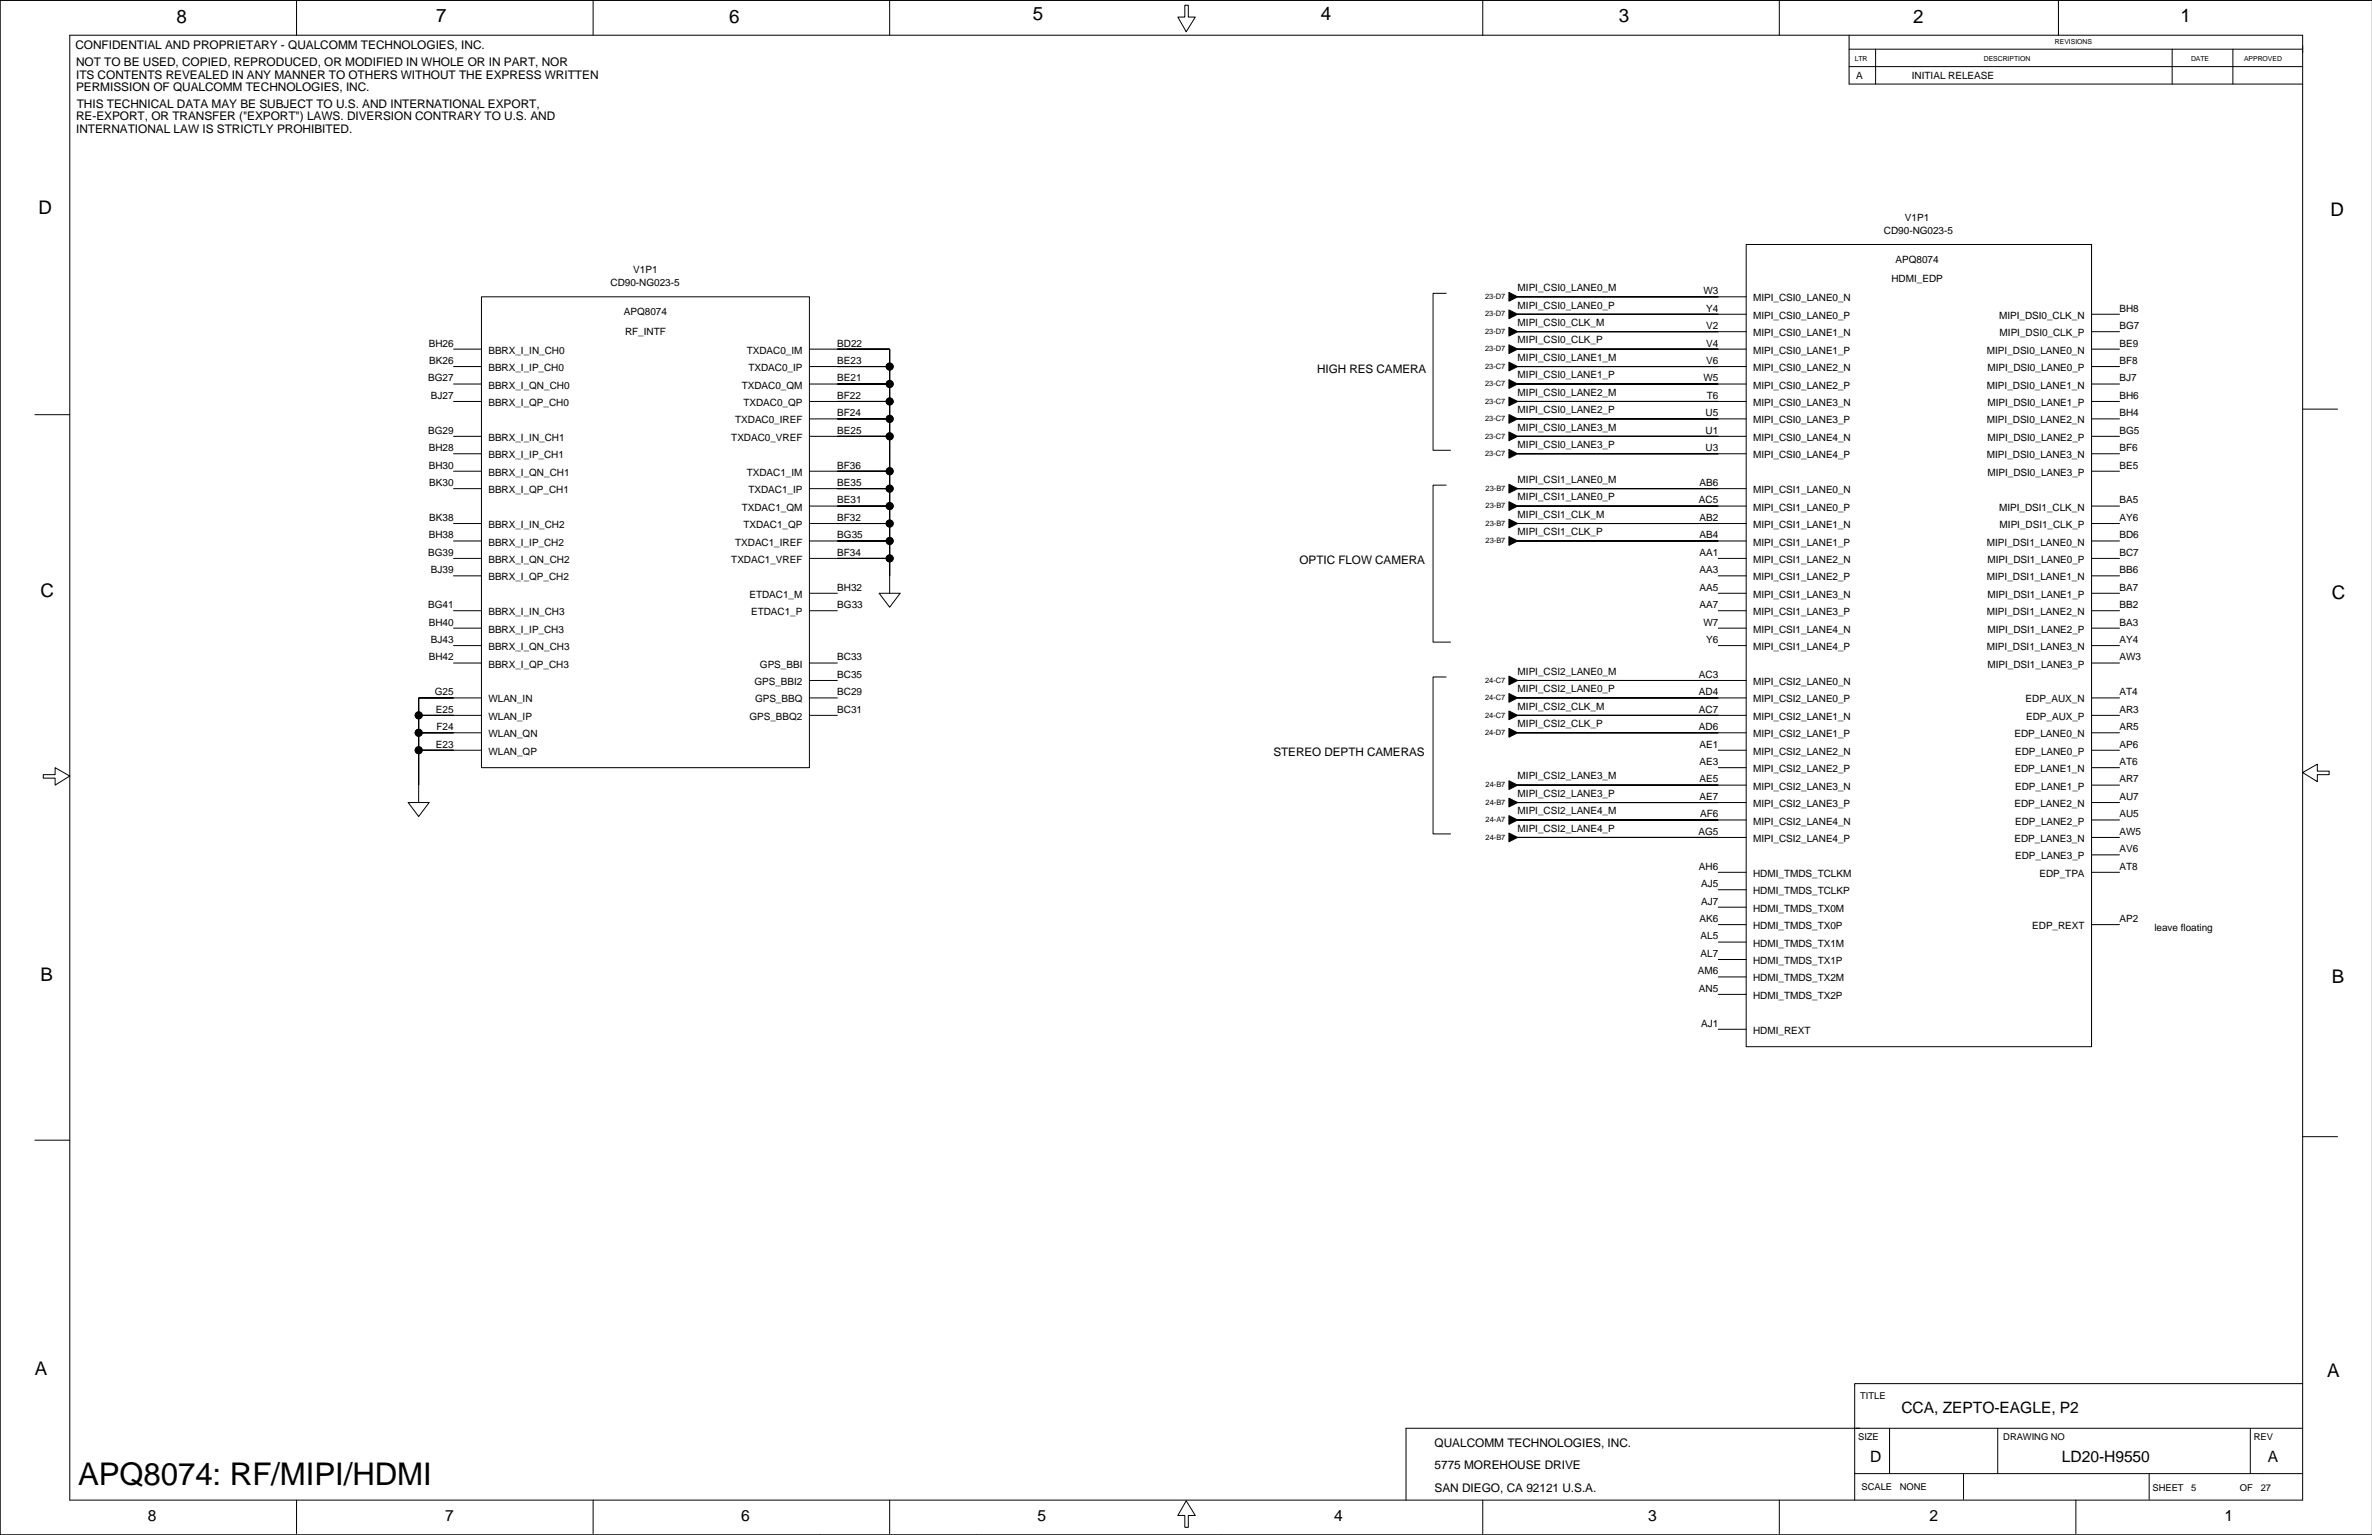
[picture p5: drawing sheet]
<svg xmlns="http://www.w3.org/2000/svg" width="863mm" height="559mm" viewBox="0 0 863 559" stroke-linecap="round" stroke-linejoin="round" font-family="sans-serif">
<defs><g id="words">
<text font-size="11.4" x="28.4" y="540.5">APQ8074: RF/MIPI/HDMI</text>
<g font-size="6.8">
<text x="64.2" y="8.2">8</text>
<text x="158.7" y="8">7</text>
<text x="265.4" y="8.2">6</text>
<text x="375.8" y="7.5">5</text>
<text x="480.7" y="7.5">4</text>
<text x="589.1" y="8">3</text>
<text x="696.3" y="8.2">2</text>
<text x="793.6" y="8">1</text>
<text x="14" y="77.8">D</text>
<text x="848.2" y="78.6">D</text>
<text x="14.7" y="217.5">C</text>
<text x="848.7" y="218.2">C</text>
<text x="14.7" y="357.1">B</text>
<text x="848.7" y="357.9">B</text>
<text x="12.7" y="500.6">A</text>
<text x="846.9" y="501.4">A</text>
</g>
<g font-size="5.7">
<text x="692" y="514.3">CCA, ZEPTO-EAGLE, P2</text>
<text x="680.6" y="532.1">D</text>
<text x="750.4" y="532.1">LD20-H9550</text>
<text x="825.3" y="532.1">A</text>
<text x="53.8" y="553.7">8</text>
<text x="162" y="553.7">7</text>
<text x="269.7" y="553.7">6</text>
<text x="377.6" y="553.7">5</text>
<text x="485.5" y="553.7">4</text>
<text x="599.8" y="553.7">3</text>
<text x="702.1" y="553.7">2</text>
<text x="809.6" y="553.7">1</text>
</g>
<g font-size="4.3">
<text x="27.4" y="18">CONFIDENTIAL AND PROPRIETARY - QUALCOMM TECHNOLOGIES, INC.</text>
<text x="27.7" y="24.1">NOT TO BE USED, COPIED, REPRODUCED, OR MODIFIED IN WHOLE OR IN PART, NOR</text>
<text x="27.7" y="28.6">ITS CONTENTS REVEALED IN ANY MANNER TO OTHERS WITHOUT THE EXPRESS WRITTEN</text>
<text x="27.7" y="33.2">PERMISSION OF QUALCOMM TECHNOLOGIES, INC.</text>
<text x="27.9" y="39.3">THIS TECHNICAL DATA MAY BE SUBJECT TO U.S. AND INTERNATIONAL EXPORT,</text>
<text x="27.7" y="43.9">RE-EXPORT, OR TRANSFER (&quot;EXPORT&quot;) LAWS. DIVERSION CONTRARY TO U.S. AND</text>
<text x="27.7" y="48.4">INTERNATIONAL LAW IS STRICTLY PROHIBITED.</text>
<text x="479.3" y="135.7">HIGH RES CAMERA</text>
<text x="473" y="205.5">OPTIC FLOW CAMERA</text>
<text x="463.4" y="275.3">STEREO DEPTH CAMERAS</text>
<text x="522.1" y="526.9">QUALCOMM TECHNOLOGIES, INC.</text>
<text x="522.1" y="534.7">5775 MOREHOUSE DRIVE</text>
<text x="522.1" y="543.1">SAN DIEGO, CA 92121 U.S.A.</text>
</g>
<g font-size="3.6">
<text x="675.5" y="28.8">A</text>
<text x="695.8" y="28.8">INITIAL RELEASE</text>
<text x="693.3" y="80.5">V1P1</text>
<text x="685.6" y="85">CD90-NG023-5</text>
<text x="689.9" y="95.7">APQ8074</text>
<text x="230.5" y="99.6">V1P1</text>
<text x="222.2" y="104.1">CD90-NG023-5</text>
<text x="552.3" y="106">MIPI_CSI0_LANE0_M</text>
<text x="619.9" y="107.1">W3</text>
<text x="688.4" y="102.8">HDMI_EDP</text>
<text x="552.3" y="112.3">MIPI_CSI0_LANE0_P</text>
<text x="620.9" y="113.4">Y4</text>
<text x="638" y="109.7">MIPI_CSI0_LANE0_N</text>
<text x="771.3" y="113.4">BH8</text>
<text x="227.1" y="114.8">APQ8074</text>
<text x="552.3" y="118.7">MIPI_CSI0_CLK_M</text>
<text x="620.9" y="119.8">V2</text>
<text x="638" y="116.1">MIPI_CSI0_LANE0_P</text>
<text x="727.5" y="116.1">MIPI_DSI0_CLK_N</text>
<text x="771.3" y="119.8">BG7</text>
<text x="227.5" y="121.8">RF_INTF</text>
<text x="552.3" y="125">MIPI_CSI0_CLK_P</text>
<text x="638" y="122.4">MIPI_CSI0_LANE1_N</text>
<text x="727.7" y="122.4">MIPI_DSI0_CLK_P</text>
<text x="156" y="126.1">BH26</text>
<text x="177.8" y="128.8">BBRX_I_IN_CH0</text>
<text x="271.8" y="128.8">TXDAC0_IM</text>
<text x="304.7" y="126.1">BD22</text>
<text x="552.3" y="131.4">MIPI_CSI0_LANE1_M</text>
<text x="620.9" y="126.1">V4</text>
<text x="638" y="128.8">MIPI_CSI0_LANE1_P</text>
<text x="723.1" y="128.8">MIPI_DSI0_LANE0_N</text>
<text x="771.3" y="126.1">BE9</text>
<text x="156.2" y="132.5">BK26</text>
<text x="177.8" y="135.1">BBRX_I_IP_CH0</text>
<text x="272.4" y="135.1">TXDAC0_IP</text>
<text x="304.7" y="132.5">BE23</text>
<text x="552.3" y="137.7">MIPI_CSI0_LANE1_P</text>
<text x="620.9" y="132.5">V6</text>
<text x="638" y="135.1">MIPI_CSI0_LANE2_N</text>
<text x="723.3" y="135.1">MIPI_DSI0_LANE0_P</text>
<text x="771.3" y="132.5">BF8</text>
<text x="155.8" y="138.8">BG27</text>
<text x="177.8" y="141.5">BBRX_I_QN_CH0</text>
<text x="269.9" y="141.5">TXDAC0_QM</text>
<text x="304.7" y="138.8">BE21</text>
<text x="619.9" y="138.8">W5</text>
<text x="638" y="141.5">MIPI_CSI0_LANE2_P</text>
<text x="723.1" y="141.5">MIPI_DSI0_LANE1_N</text>
<text x="771.3" y="138.8">BJ7</text>
<text x="156.8" y="145.2">BJ27</text>
<text x="177.8" y="147.8">BBRX_I_QP_CH0</text>
<text x="270.6" y="147.8">TXDAC0_QP</text>
<text x="304.7" y="145.2">BF22</text>
<text x="552.3" y="144.1">MIPI_CSI0_LANE2_M</text>
<text x="621.1" y="145.2">T6</text>
<text x="638" y="147.8">MIPI_CSI0_LANE3_N</text>
<text x="723.3" y="147.8">MIPI_DSI0_LANE1_P</text>
<text x="771.3" y="145.2">BH6</text>
<text x="267.6" y="154.1">TXDAC0_IREF</text>
<text x="304.7" y="151.5">BF24</text>
<text x="552.3" y="150.4">MIPI_CSI0_LANE2_P</text>
<text x="620.7" y="151.5">U5</text>
<text x="638" y="154.1">MIPI_CSI0_LANE3_P</text>
<text x="723.1" y="154.1">MIPI_DSI0_LANE2_N</text>
<text x="771.3" y="151.5">BH4</text>
<text x="155.8" y="157.9">BG29</text>
<text x="177.8" y="160.5">BBRX_I_IN_CH1</text>
<text x="266.2" y="160.5">TXDAC0_VREF</text>
<text x="304.7" y="157.9">BE25</text>
<text x="552.3" y="156.8">MIPI_CSI0_LANE3_M</text>
<text x="620.7" y="157.9">U1</text>
<text x="638" y="160.5">MIPI_CSI0_LANE4_N</text>
<text x="723.3" y="160.5">MIPI_DSI0_LANE2_P</text>
<text x="771.3" y="157.9">BG5</text>
<text x="156" y="164.2">BH28</text>
<text x="177.8" y="166.8">BBRX_I_IP_CH1</text>
<text x="552.3" y="163.1">MIPI_CSI0_LANE3_P</text>
<text x="620.7" y="164.2">U3</text>
<text x="638" y="166.8">MIPI_CSI0_LANE4_P</text>
<text x="723.1" y="166.8">MIPI_DSI0_LANE3_N</text>
<text x="771.3" y="164.2">BF6</text>
<text x="156" y="170.6">BH30</text>
<text x="177.8" y="173.2">BBRX_I_QN_CH1</text>
<text x="271.8" y="173.2">TXDAC1_IM</text>
<text x="304.7" y="170.6">BF36</text>
<text x="723.3" y="173.2">MIPI_DSI0_LANE3_P</text>
<text x="771.3" y="170.6">BE5</text>
<text x="156.2" y="176.9">BK30</text>
<text x="177.8" y="179.5">BBRX_I_QP_CH1</text>
<text x="272.4" y="179.5">TXDAC1_IP</text>
<text x="304.7" y="176.9">BE35</text>
<text x="552.3" y="175.8">MIPI_CSI1_LANE0_M</text>
<text x="618.5" y="176.9">AB6</text>
<text x="638" y="179.5">MIPI_CSI1_LANE0_N</text>
<text x="269.9" y="185.9">TXDAC1_QM</text>
<text x="304.7" y="183.3">BE31</text>
<text x="552.3" y="182.1">MIPI_CSI1_LANE0_P</text>
<text x="618.3" y="183.3">AC5</text>
<text x="638" y="185.9">MIPI_CSI1_LANE0_P</text>
<text x="727.5" y="185.9">MIPI_DSI1_CLK_N</text>
<text x="771.3" y="183.3">BA5</text>
<text x="156.2" y="189.6">BK38</text>
<text x="304.7" y="189.6">BF32</text>
<text x="552.3" y="188.5">MIPI_CSI1_CLK_M</text>
<text x="618.5" y="189.6">AB2</text>
<text x="771.3" y="189.6">AY6</text>
<text x="156" y="196">BH38</text>
<text x="177.8" y="192.2">BBRX_I_IN_CH2</text>
<text x="270.6" y="192.2">TXDAC1_QP</text>
<text x="304.7" y="196">BG35</text>
<text x="552.3" y="194.8">MIPI_CSI1_CLK_P</text>
<text x="618.5" y="196">AB4</text>
<text x="638" y="192.2">MIPI_CSI1_LANE1_N</text>
<text x="727.7" y="192.2">MIPI_DSI1_CLK_P</text>
<text x="771.3" y="196">BD6</text>
<text x="155.8" y="202.3">BG39</text>
<text x="177.8" y="198.6">BBRX_I_IP_CH2</text>
<text x="267.6" y="198.6">TXDAC1_IREF</text>
<text x="304.7" y="202.3">BF34</text>
<text x="618.5" y="202.3">AA1</text>
<text x="638" y="198.6">MIPI_CSI1_LANE1_P</text>
<text x="723.1" y="198.6">MIPI_DSI1_LANE0_N</text>
<text x="771.3" y="202.3">BC7</text>
<text x="156.8" y="208.7">BJ39</text>
<text x="177.8" y="204.9">BBRX_I_QN_CH2</text>
<text x="266.2" y="204.9">TXDAC1_VREF</text>
<text x="618.5" y="208.7">AA3</text>
<text x="638" y="204.9">MIPI_CSI1_LANE2_N</text>
<text x="723.3" y="204.9">MIPI_DSI1_LANE0_P</text>
<text x="771.3" y="208.7">BB6</text>
<text x="177.8" y="211.3">BBRX_I_QP_CH2</text>
<text x="304.7" y="215">BH32</text>
<text x="618.5" y="215">AA5</text>
<text x="638" y="211.3">MIPI_CSI1_LANE2_P</text>
<text x="723.1" y="211.3">MIPI_DSI1_LANE1_N</text>
<text x="771.3" y="215">BA7</text>
<text x="155.8" y="221.4">BG41</text>
<text x="272.8" y="217.6">ETDAC1_M</text>
<text x="304.7" y="221.4">BG33</text>
<text x="618.5" y="221.4">AA7</text>
<text x="638" y="217.6">MIPI_CSI1_LANE3_N</text>
<text x="723.3" y="217.6">MIPI_DSI1_LANE1_P</text>
<text x="771.3" y="221.4">BB2</text>
<text x="156" y="227.7">BH40</text>
<text x="177.8" y="224">BBRX_I_IN_CH3</text>
<text x="273.4" y="224">ETDAC1_P</text>
<text x="619.9" y="227.7">W7</text>
<text x="638" y="224">MIPI_CSI1_LANE3_P</text>
<text x="723.1" y="224">MIPI_DSI1_LANE2_N</text>
<text x="771.3" y="227.7">BA3</text>
<text x="177.8" y="230.3">BBRX_I_IP_CH3</text>
<text x="638" y="230.3">MIPI_CSI1_LANE4_N</text>
<text x="723.3" y="230.3">MIPI_DSI1_LANE2_P</text>
<text x="156.8" y="234.1">BJ43</text>
<text x="177.8" y="236.7">BBRX_I_QN_CH3</text>
<text x="620.9" y="234.1">Y6</text>
<text x="638" y="236.7">MIPI_CSI1_LANE4_P</text>
<text x="723.1" y="236.7">MIPI_DSI1_LANE3_N</text>
<text x="771.3" y="234.1">AY4</text>
<text x="156" y="240.4">BH42</text>
<text x="177.8" y="243">BBRX_I_QP_CH3</text>
<text x="276.6" y="243">GPS_BBI</text>
<text x="304.7" y="240.4">BC33</text>
<text x="552.3" y="245.6">MIPI_CSI2_LANE0_M</text>
<text x="723.3" y="243">MIPI_DSI1_LANE3_P</text>
<text x="771.3" y="240.4">AW3</text>
<text x="274.6" y="249.4">GPS_BBI2</text>
<text x="304.7" y="246.8">BC35</text>
<text x="552.3" y="252">MIPI_CSI2_LANE0_P</text>
<text x="618.3" y="246.8">AC3</text>
<text x="638" y="249.4">MIPI_CSI2_LANE0_N</text>
<text x="158.2" y="253.1">G25</text>
<text x="177.8" y="255.7">WLAN_IN</text>
<text x="274.8" y="255.7">GPS_BBQ</text>
<text x="304.7" y="253.1">BC29</text>
<text x="618.3" y="253.1">AD4</text>
<text x="638" y="255.7">MIPI_CSI2_LANE0_P</text>
<text x="737.2" y="255.7">EDP_AUX_N</text>
<text x="771.3" y="253.1">AT4</text>
<text x="158.6" y="259.5">E25</text>
<text x="177.8" y="262.1">WLAN_IP</text>
<text x="272.8" y="262.1">GPS_BBQ2</text>
<text x="304.7" y="259.5">BC31</text>
<text x="552.3" y="258.3">MIPI_CSI2_CLK_M</text>
<text x="618.3" y="259.5">AC7</text>
<text x="638" y="262.1">MIPI_CSI2_LANE1_N</text>
<text x="737.4" y="262.1">EDP_AUX_P</text>
<text x="771.3" y="259.5">AR3</text>
<text x="158.8" y="265.8">F24</text>
<text x="177.8" y="268.4">WLAN_QN</text>
<text x="552.3" y="264.7">MIPI_CSI2_CLK_P</text>
<text x="618.3" y="265.8">AD6</text>
<text x="638" y="268.4">MIPI_CSI2_LANE1_P</text>
<text x="733.2" y="268.4">EDP_LANE0_N</text>
<text x="771.3" y="265.8">AR5</text>
<text x="158.6" y="272.2">E23</text>
<text x="177.8" y="274.8">WLAN_QP</text>
<text x="618.5" y="272.2">AE1</text>
<text x="638" y="274.8">MIPI_CSI2_LANE2_N</text>
<text x="733.4" y="274.8">EDP_LANE0_P</text>
<text x="771.3" y="272.2">AP6</text>
<text x="618.5" y="278.5">AE3</text>
<text x="638" y="281.1">MIPI_CSI2_LANE2_P</text>
<text x="733.2" y="281.1">EDP_LANE1_N</text>
<text x="771.3" y="278.5">AT6</text>
<text x="552.3" y="283.7">MIPI_CSI2_LANE3_M</text>
<text x="618.5" y="284.9">AE5</text>
<text x="638" y="287.5">MIPI_CSI2_LANE3_N</text>
<text x="733.4" y="287.5">EDP_LANE1_P</text>
<text x="771.3" y="284.9">AR7</text>
<text x="552.3" y="290.1">MIPI_CSI2_LANE3_P</text>
<text x="618.5" y="291.2">AE7</text>
<text x="638" y="293.8">MIPI_CSI2_LANE3_P</text>
<text x="733.2" y="293.8">EDP_LANE2_N</text>
<text x="771.3" y="291.2">AU7</text>
<text x="552.3" y="296.4">MIPI_CSI2_LANE4_M</text>
<text x="618.7" y="297.6">AF6</text>
<text x="771.3" y="297.6">AU5</text>
<text x="552.3" y="302.8">MIPI_CSI2_LANE4_P</text>
<text x="618.1" y="303.9">AG5</text>
<text x="638" y="300.2">MIPI_CSI2_LANE4_N</text>
<text x="733.4" y="300.2">EDP_LANE2_P</text>
<text x="771.3" y="303.9">AW5</text>
<text x="638" y="306.5">MIPI_CSI2_LANE4_P</text>
<text x="733.2" y="306.5">EDP_LANE3_N</text>
<text x="771.3" y="310.2">AV6</text>
<text x="618.3" y="316.6">AH6</text>
<text x="733.4" y="312.9">EDP_LANE3_P</text>
<text x="771.3" y="316.6">AT8</text>
<text x="619.1" y="322.9">AJ5</text>
<text x="638" y="319.2">HDMI_TMDS_TCLKM</text>
<text x="742.2" y="319.2">EDP_TPA</text>
<text x="619.1" y="329.3">AJ7</text>
<text x="638" y="325.6">HDMI_TMDS_TCLKP</text>
<text x="618.5" y="335.6">AK6</text>
<text x="638" y="331.9">HDMI_TMDS_TX0M</text>
<text x="771.3" y="335.6">AP2</text>
<text x="618.9" y="342">AL5</text>
<text x="638" y="338.3">HDMI_TMDS_TX0P</text>
<text x="739.6" y="338.3">EDP_REXT</text>
<text x="784" y="338.9">leave floating</text>
<text x="638" y="344.6">HDMI_TMDS_TX1M</text>
<text x="618.9" y="348.3">AL7</text>
<text x="638" y="351">HDMI_TMDS_TX1P</text>
<text x="617.9" y="354.7">AM6</text>
<text x="638" y="357.3">HDMI_TMDS_TX2M</text>
<text x="618.3" y="361">AN5</text>
<text x="638" y="363.7">HDMI_TMDS_TX2P</text>
<text x="619.1" y="373.7">AJ1</text>
<text x="638" y="376.3">HDMI_REXT</text>
</g>
<g font-size="3.4">
<text x="677" y="509.3">TITLE</text>
<text x="676.2" y="524.3">SIZE</text>
<text x="729.1" y="524.3">DRAWING NO</text>
<text x="820.2" y="524.3">REV</text>
<text x="677.5" y="542.6">SCALE</text>
<text x="691.4" y="542.6">NONE</text>
<text x="783.4" y="542.8">SHEET</text>
<text x="797.4" y="542.8">5</text>
<text x="815.2" y="542.8">OF</text>
<text x="822.8" y="542.8">27</text>
</g>
<g font-size="2.7">
<text x="540.5" y="108.9">23-D7</text>
<text x="540.5" y="115.2">23-D7</text>
<text x="540.5" y="121.6">23-D7</text>
<text x="540.5" y="127.9">23-D7</text>
<text x="540.5" y="134.3">23-C7</text>
<text x="540.5" y="140.6">23-C7</text>
<text x="540.5" y="147">23-C7</text>
<text x="540.5" y="153.3">23-C7</text>
<text x="540.5" y="159.7">23-C7</text>
<text x="540.5" y="166">23-C7</text>
<text x="540.6" y="178.7">23-B7</text>
<text x="540.6" y="185">23-B7</text>
<text x="540.6" y="191.4">23-B7</text>
<text x="540.6" y="197.7">23-B7</text>
<text x="540.5" y="248.5">24-C7</text>
<text x="540.5" y="254.9">24-C7</text>
<text x="540.5" y="261.2">24-C7</text>
<text x="540.5" y="267.6">24-D7</text>
<text x="540.6" y="286.6">24-B7</text>
<text x="540.6" y="293">24-B7</text>
<text x="540.6" y="299.3">24-A7</text>
<text x="540.6" y="305.7">24-B7</text>
</g>
<g font-size="2.5">
<text x="747.9" y="16.1">REVISIONS</text>
<text x="675" y="22.2">LTR</text>
<text x="722" y="22.2">DESCRIPTION</text>
<text x="797.4" y="22.2">DATE</text>
<text x="816.7" y="22.2">APPROVED</text>
</g>
</g></defs>
<g fill="none" stroke="#000" stroke-width=".36">
<path d="M0 .1h863.3h-863.3v558.7zM25.4 12.8h812.6v533.3h-812.6zM107.9 .1v12.7M215.9 .1v12.7M323.8 .1v12.7M431.2 1.9h1.3v4.3h2.5l-3.3 5.4-3-5.4h2.5zM539.6 .1v12.7M647.6 .1v12.7M672.9 12.8v17.8h165.1M672.9 17.9h165.1M682.6 17.9v12.7M749.1 .1v12.7"/>
<path d="M790.5 17.9v12.7M812.6 17.9v12.7M672.9 24.3h165.1M635.5 89h125.7v292h-125.7zM175.2 108.1h119.4v171.4h-119.4zM526.3 106.8h-4.8v57.1h6.4M552.3 108.1h.1M552.3 114.4h.1M552.3 114.4h83.2M552.3 108.1h83.2M761.2 114.4h10.1M165.1 127.1h10.1"/>
<path d="M165.1 133.4h10.1M165.1 139.8h10.1M294.6 127.1h29.2v88.9M294.6 133.4h29.2M294.6 139.8h29.2M552.3 133.4h.1M552.3 139.8h.1M552.3 120.7h.1M552.3 127.1h.1M552.3 127.1h83.2M552.3 133.4h83.2M552.3 139.8h83.2"/>
<path d="M552.3 120.7h83.2M761.2 127.1h10.1M761.2 133.4h10.1M761.2 139.8h10.1M761.2 120.7h10.1M12.7 151h12.7M165.1 146.1h10.1M165.1 158.8h10.1M294.6 152.5h29.2M294.6 146.1h29.2M294.6 158.8h29.2M552.3 146.1h.1"/>
<path d="M552.3 152.5h.1M552.3 158.8h.1M552.3 152.5h83.2M552.3 146.1h83.2M552.3 158.8h83.2M761.2 152.5h10.1M761.2 146.1h10.1M761.2 158.8h10.1M838 148.9h12.7M165.1 171.5h10.1M165.1 177.9h10.1M165.1 165.2h10.1"/>
<path d="M294.6 171.5h29.2M294.6 177.9h29.2M526.3 176.6h-4.8v57.2h6.4M552.3 165.2h.1M552.3 177.9h.1M552.3 177.9h83.2M552.3 165.2h83.2M761.2 171.5h10.1M761.2 165.2h10.1M165.1 196.9h10.1M165.1 190.6h10.1M294.6 196.9h29.2"/>
<path d="M294.6 184.2h29.2M294.6 190.6h29.2M552.3 184.2h.1M552.3 190.6h.1M552.3 196.9h.1M552.3 196.9h83.2M552.3 184.2h83.2M552.3 190.6h83.2M761.2 196.9h10.1M761.2 184.2h10.1M761.2 190.6h10.1M165.1 203.3h10.1"/>
<path d="M165.1 209.6h10.1M294.6 216h10.1M294.6 203.3h29.2M320 216h7.6l-3.8 5.1zM625.3 216h10.2M625.3 203.3h10.2M625.3 209.6h10.2M761.2 216h10.1M761.2 203.3h10.1M761.2 209.6h10.1M165.1 222.3h10.1M165.1 235h10.1"/>
<path d="M165.1 228.7h10.1M294.6 222.3h10.1M625.3 222.3h10.2M625.3 235h10.2M625.3 228.7h10.2M761.2 222.3h10.1M761.2 235h10.1M761.2 228.7h10.1M165.1 241.4h10.1M175.2 254.1h-22.8v38.1M294.6 241.4h10.1M294.6 247.7h10.1"/>
<path d="M294.6 254.1h10.1M526.3 246.5h-4.8v57.1h6.4M552.3 247.7h.1M552.3 254.1h.1M552.3 247.7h83.2M552.3 254.1h83.2M761.2 241.4h10.1M761.2 254.1h10.1M152.4 266.8h22.8M152.4 260.4h22.8M152.4 273.1h22.8M294.6 260.4h10.1"/>
<path d="M552.3 260.4h.1M552.3 266.8h.1M552.3 266.8h83.2M552.3 260.4h83.2M625.3 273.1h10.2M625.3 279.5h10.2M761.2 266.8h10.1M761.2 260.4h10.1M761.2 273.1h10.1M761.2 279.5h10.1M15.7 282h4.4v-2.5l5.3 3-5.3 3.3v-2.5h-4.4zM148.6 292.2h7.6l-3.8 5z"/>
<path d="M552.3 285.8h.1M552.3 292.2h.1M552.3 298.5h.1M552.3 285.8h83.2M552.3 292.2h83.2M552.3 298.5h83.2M761.2 285.8h10.1M761.2 292.2h10.1M761.2 298.5h10.1M838 281.2l5.3-3v2.5h4.4v1.3h-4.4v2.5zM552.3 304.9h.1M552.3 304.9h83.2"/>
<path d="M625.3 317.6h10.2M761.2 317.6h10.1M761.2 304.9h10.1M761.2 311.2h10.1M625.3 336.6h10.2M625.3 323.9h10.2M625.3 330.3h10.2M761.2 336.6h10.1M625.3 355.6h10.2M625.3 342.9h10.2M625.3 349.3h10.2M625.3 362h10.2"/>
<path d="M625.3 374.7h10.2M12.7 415.1h12.7M838 413.8h12.7M687.7 519.9v16.6M727 519.9v16.6M819 519.9v16.6M838 503.7h-163v42.4M838 519.9h-326.3v26.2M675 536.5h163M714.6 536.5v9.3M782.1 536.5v9.3M0 558.8h863.3"/>
<path d="M107.9 546.1v12.2M215.9 546.1v12.2M298.4 558.8h.1M323.8 546.1v12.2M355.5 558.8h.1M431.7 546.4l3.3 5.3h-2.5v4.3h-1.3v-4.3h-2.5zM444.4 558.8h.1M539.6 546.1v12.2M539.6 558.8h.1M647.6 546.1v12.2M755.5 546.1v12.2"/>
<circle cx="323.8" cy="139.8" r="1.27"/>
<circle cx="323.8" cy="133.4" r="1.27"/>
<circle cx="323.8" cy="152.5" r="1.27"/>
<circle cx="323.8" cy="146.1" r="1.27"/>
<circle cx="323.8" cy="158.8" r="1.27"/>
<circle cx="323.8" cy="171.5" r="1.27"/>
<circle cx="323.8" cy="177.9" r="1.27"/>
<circle cx="323.8" cy="184.2" r="1.27"/>
<circle cx="323.8" cy="196.9" r="1.27"/>
<circle cx="323.8" cy="190.6" r="1.27"/>
<circle cx="323.8" cy="203.3" r="1.27"/>
<circle cx="152.4" cy="266.8" r="1.27"/>
<circle cx="152.4" cy="273.1" r="1.27"/>
<circle cx="152.4" cy="260.4" r="1.27"/>
</g>
<g fill="#000" stroke="#000" stroke-width=".36">
<path d="M549.1 106.5l3.2 1.6-3.2 1.5z" fill-rule="evenodd"/>
<path d="M549.1 112.8l3.2 1.6-3.2 1.6z" fill-rule="evenodd"/>
<path d="M552.3 108.1h73z" fill-rule="evenodd"/>
<path d="M552.3 114.4h73z" fill-rule="evenodd"/>
<path d="M304.7 139.8h19.1z" fill-rule="evenodd"/>
<path d="M304.7 133.4h19.1z" fill-rule="evenodd"/>
<path d="M304.7 127.1h19.1z" fill-rule="evenodd"/>
<path d="M323.8 127.1v6.3z" fill-rule="evenodd"/>
<path d="M323.8 133.4v6.4z" fill-rule="evenodd"/>
<path d="M323.8 139.8v6.3z" fill-rule="evenodd"/>
<path d="M549.1 131.9l3.2 1.5-3.2 1.6z" fill-rule="evenodd"/>
<path d="M549.1 138.2l3.2 1.6-3.2 1.6z" fill-rule="evenodd"/>
<path d="M549.1 119.2l3.2 1.5-3.2 1.6z" fill-rule="evenodd"/>
<path d="M549.1 125.5l3.2 1.6-3.2 1.6z" fill-rule="evenodd"/>
<path d="M552.3 133.4h73z" fill-rule="evenodd"/>
<path d="M552.3 139.8h73z" fill-rule="evenodd"/>
<path d="M552.3 120.7h73z" fill-rule="evenodd"/>
<path d="M552.3 127.1h73z" fill-rule="evenodd"/>
<path d="M304.7 152.5h19.1z" fill-rule="evenodd"/>
<path d="M323.8 152.5v6.3z" fill-rule="evenodd"/>
<path d="M304.7 158.8h19.1z" fill-rule="evenodd"/>
<path d="M304.7 146.1h19.1z" fill-rule="evenodd"/>
<path d="M323.8 146.1v6.4z" fill-rule="evenodd"/>
<path d="M323.8 158.8v12.7z" fill-rule="evenodd"/>
<path d="M549.1 144.6l3.2 1.5-3.2 1.6z" fill-rule="evenodd"/>
<path d="M549.1 150.9l3.2 1.6-3.2 1.6z" fill-rule="evenodd"/>
<path d="M549.1 157.3l3.2 1.5-3.2 1.6z" fill-rule="evenodd"/>
<path d="M552.3 146.1h73z" fill-rule="evenodd"/>
<path d="M552.3 152.5h73z" fill-rule="evenodd"/>
<path d="M552.3 158.8h73z" fill-rule="evenodd"/>
<path d="M304.7 171.5h19.1z" fill-rule="evenodd"/>
<path d="M323.8 171.5v6.4z" fill-rule="evenodd"/>
<path d="M304.7 177.9h19.1z" fill-rule="evenodd"/>
<path d="M323.8 177.9v6.3z" fill-rule="evenodd"/>
<path d="M549.1 163.6l3.2 1.6-3.2 1.6z" fill-rule="evenodd"/>
<path d="M549.1 176.3l3.2 1.6-3.2 1.6z" fill-rule="evenodd"/>
<path d="M552.3 165.2h73z" fill-rule="evenodd"/>
<path d="M552.3 177.9h73z" fill-rule="evenodd"/>
<path d="M304.7 196.9h19.1z" fill-rule="evenodd"/>
<path d="M323.8 196.9v6.4z" fill-rule="evenodd"/>
<path d="M304.7 190.6h19.1z" fill-rule="evenodd"/>
<path d="M323.8 190.6v6.3z" fill-rule="evenodd"/>
<path d="M323.8 184.2v6.4z" fill-rule="evenodd"/>
<path d="M304.7 184.2h19.1z" fill-rule="evenodd"/>
<path d="M549.1 182.6l3.2 1.6-3.2 1.6z" fill-rule="evenodd"/>
<path d="M549.1 189l3.2 1.6-3.2 1.6z" fill-rule="evenodd"/>
<path d="M549.1 195.3l3.2 1.6-3.2 1.6z" fill-rule="evenodd"/>
<path d="M552.3 184.2h73z" fill-rule="evenodd"/>
<path d="M552.3 190.6h73z" fill-rule="evenodd"/>
<path d="M552.3 196.9h73z" fill-rule="evenodd"/>
<path d="M323.8 203.3v6.3z" fill-rule="evenodd"/>
<path d="M304.7 203.3h19.1z" fill-rule="evenodd"/>
<path d="M152.4 254.1v6.3z" fill-rule="evenodd"/>
<path d="M152.4 254.1h12.7z" fill-rule="evenodd"/>
<path d="M549.1 246.1l3.2 1.6-3.2 1.6z" fill-rule="evenodd"/>
<path d="M549.1 252.5l3.2 1.6-3.2 1.6z" fill-rule="evenodd"/>
<path d="M552.3 247.7h73z" fill-rule="evenodd"/>
<path d="M552.3 254.1h73z" fill-rule="evenodd"/>
<path d="M152.4 273.1v12.7z" fill-rule="evenodd"/>
<path d="M152.4 260.4v6.4z" fill-rule="evenodd"/>
<path d="M152.4 266.8v6.3z" fill-rule="evenodd"/>
<path d="M152.4 266.8h12.7z" fill-rule="evenodd"/>
<path d="M152.4 260.4h12.7z" fill-rule="evenodd"/>
<path d="M152.4 273.1h12.7z" fill-rule="evenodd"/>
<path d="M549.1 258.8l3.2 1.6-3.2 1.6z" fill-rule="evenodd"/>
<path d="M549.1 265.2l3.2 1.6-3.2 1.6z" fill-rule="evenodd"/>
<path d="M552.3 260.4h73z" fill-rule="evenodd"/>
<path d="M552.3 266.8h73z" fill-rule="evenodd"/>
<path d="M549.1 284.2l3.2 1.6-3.2 1.6z" fill-rule="evenodd"/>
<path d="M549.1 290.6l3.2 1.6-3.2 1.5z" fill-rule="evenodd"/>
<path d="M549.1 296.9l3.2 1.6-3.2 1.6z" fill-rule="evenodd"/>
<path d="M552.3 285.8h73z" fill-rule="evenodd"/>
<path d="M552.3 292.2h73z" fill-rule="evenodd"/>
<path d="M552.3 298.5h73z" fill-rule="evenodd"/>
<path d="M549.1 303.3l3.2 1.6-3.2 1.5z" fill-rule="evenodd"/>
<path d="M552.3 304.9h73z" fill-rule="evenodd"/>
<circle cx="323.8" cy="139.8" r="1.27"/>
<circle cx="323.8" cy="133.4" r="1.27"/>
<circle cx="323.8" cy="152.5" r="1.27"/>
<circle cx="323.8" cy="146.1" r="1.27"/>
<circle cx="323.8" cy="158.8" r="1.27"/>
<circle cx="323.8" cy="171.5" r="1.27"/>
<circle cx="323.8" cy="177.9" r="1.27"/>
<circle cx="323.8" cy="184.2" r="1.27"/>
<circle cx="323.8" cy="196.9" r="1.27"/>
<circle cx="323.8" cy="190.6" r="1.27"/>
<circle cx="323.8" cy="203.3" r="1.27"/>
<circle cx="152.4" cy="266.8" r="1.27"/>
<circle cx="152.4" cy="273.1" r="1.27"/>
<circle cx="152.4" cy="260.4" r="1.27"/>
</g>
<use href="#words"/>
</svg>
